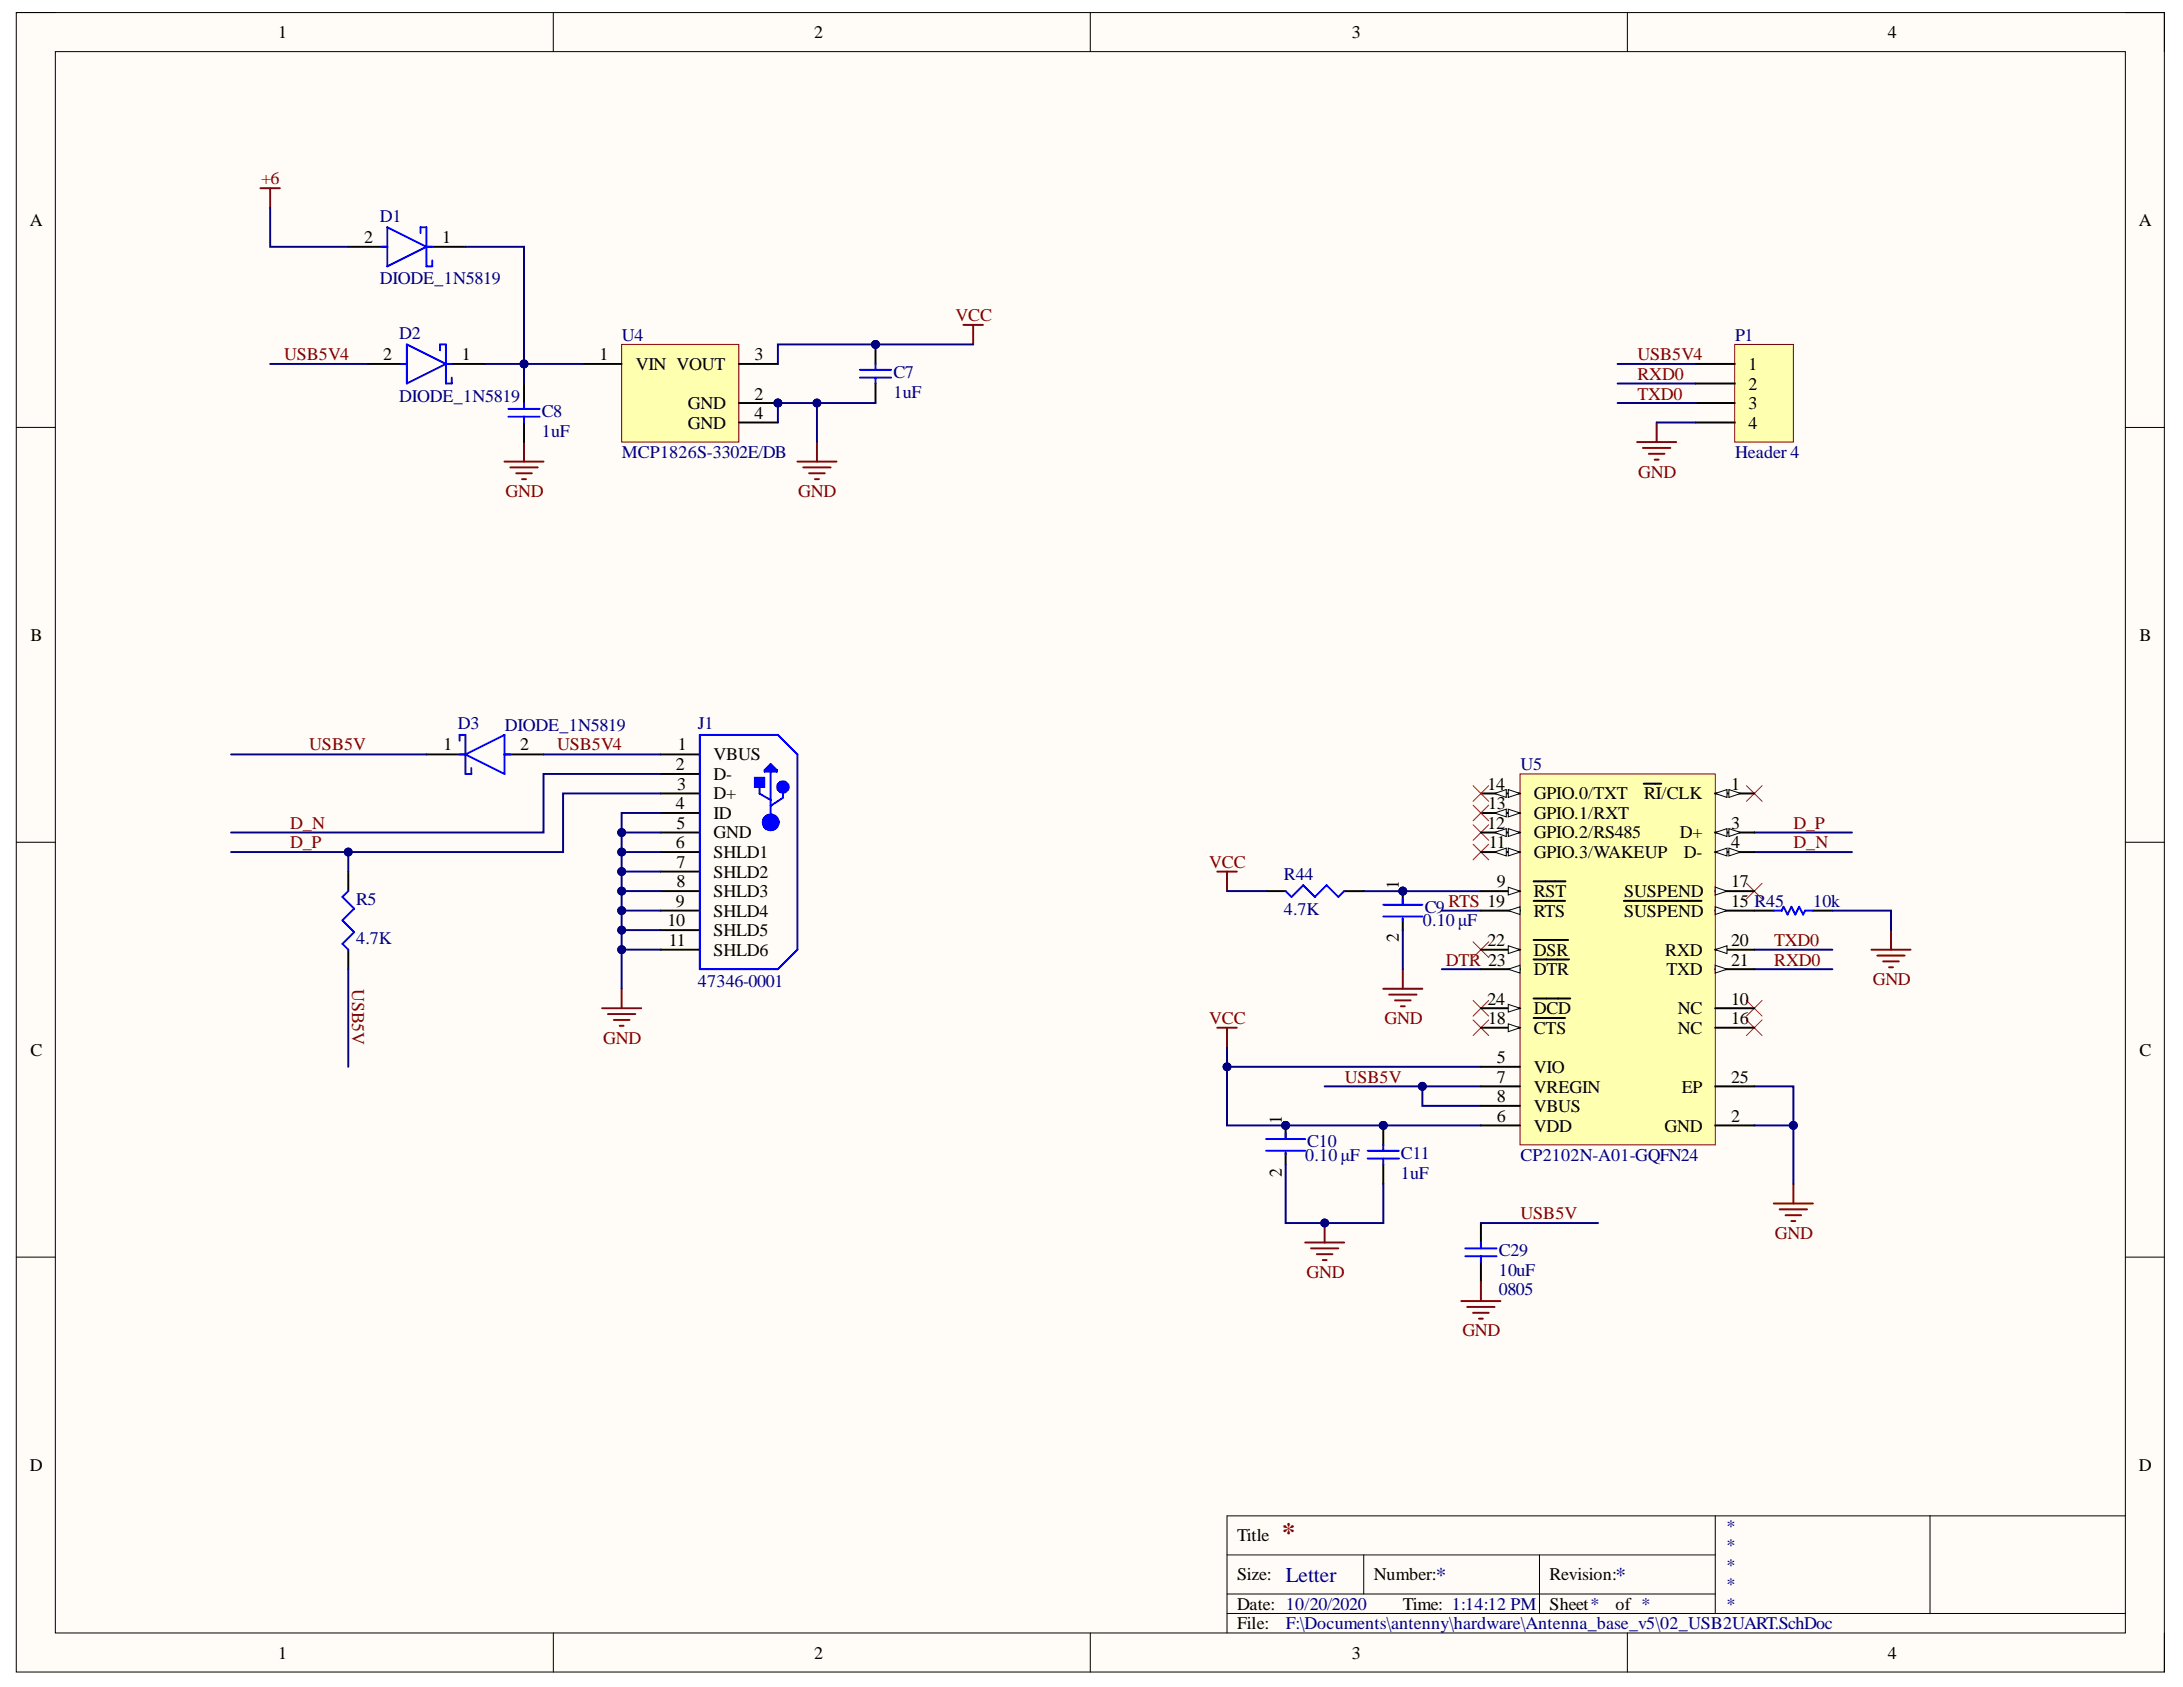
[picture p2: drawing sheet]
<svg xmlns="http://www.w3.org/2000/svg" width="279mm" height="216mm" viewBox="0 0 279 216" stroke-linecap="round" stroke-linejoin="round" font-family="sans-serif">
<defs><g id="words">
<text font-size="3.4" fill="#800000" x="164.1" y="197.2">*</text>
<g font-size="2.7" fill="#000080">
<text x="164.6" y="202.4">Letter</text>
<text x="183.8" y="202.4">*</text>
<text x="206.8" y="202.4">*</text>
</g>
<g font-size="2.3">
<text x="35.6" y="4.9">1</text>
<text x="104.2" y="4.9">2</text>
<text x="173" y="4.9">3</text>
<text x="241.6" y="4.9">4</text>
<text x="3.8" y="28.9">A</text>
<text x="273.8" y="28.9">A</text>
<text x="46.6" y="31.1">2</text>
<text x="56.6" y="31.1">1</text>
<text x="49.1" y="46.1">2</text>
<text x="59.1" y="46.1">1</text>
<text x="76.7" y="46.1">1</text>
<text x="81.4" y="47.3">VIN VOUT</text>
<text x="96.6" y="46.1">3</text>
<text x="223.8" y="47.3">1</text>
<text x="88" y="52.3">GND</text>
<text x="96.6" y="51.1">2</text>
<text x="96.6" y="53.6">4</text>
<text x="223.8" y="49.9">2</text>
<text x="223.8" y="52.3">3</text>
<text x="88" y="54.9">GND</text>
<text x="223.8" y="54.9">4</text>
<text x="3.9" y="82">B</text>
<text x="273.9" y="82">B</text>
<text x="56.7" y="96">1</text>
<text x="66.6" y="96">2</text>
<text x="86.5" y="98.6">2</text>
<text x="86.7" y="101.1">3</text>
<text x="86.8" y="96">1</text>
<text x="91.3" y="97.3">VBUS</text>
<text x="91.3" y="99.8">D-</text>
<text x="190.4" y="101.1">14</text>
<text x="221.6" y="101.1">1</text>
<text x="86.5" y="103.6">4</text>
<text x="86.6" y="106.1">5</text>
<text x="91.3" y="102.3">D+</text>
<text x="91.3" y="104.8">ID</text>
<text x="91.3" y="107.3">GND</text>
<text x="190.4" y="106.1">12</text>
<text x="190.5" y="103.6">13</text>
<text x="196.3" y="107.3">GPIO.2/RS485</text>
<text x="196.3" y="104.8">GPIO.1/RXT</text>
<text x="196.3" y="102.3">GPIO.0/TXT</text>
<text x="210.4" y="102.3">RI/CLK</text>
<text x="215" y="107.3">D+</text>
<text x="221.6" y="106.1">3</text>
<text x="86.5" y="108.6">6</text>
<text x="86.6" y="111.1">7</text>
<text x="86.6" y="113.5">8</text>
<text x="91.3" y="109.8">SHLD1</text>
<text x="91.3" y="112.4">SHLD2</text>
<text x="179" y="113.8" transform="rotate(-90 179 113.8)">1</text>
<text x="190.5" y="108.6">11</text>
<text x="191.6" y="113.5">9</text>
<text x="196.3" y="109.8">GPIO.3/WAKEUP</text>
<text x="215.5" y="109.8">D-</text>
<text x="221.6" y="113.5">17</text>
<text x="221.6" y="108.6">4</text>
<text x="85.4" y="118.5">10</text>
<text x="86.5" y="116.1">9</text>
<text x="91.3" y="114.8">SHLD3</text>
<text x="91.3" y="117.3">SHLD4</text>
<text x="91.3" y="119.8">SHLD5</text>
<text x="196.3" y="117.3">RTS</text>
<text x="196.3" y="114.8">RST</text>
<text x="207.9" y="117.3">SUSPEND</text>
<text x="207.9" y="114.8">SUSPEND</text>
<text x="221.6" y="116.1">15 R45</text>
<text x="85.6" y="121.1">11</text>
<text x="91.3" y="122.3">SHLD6</text>
<text x="179" y="120.6" transform="rotate(-90 179 120.6)">2</text>
<text x="190.4" y="121.1">22</text>
<text x="196.3" y="122.3">DSR</text>
<text x="196.3" y="124.8">DTR</text>
<text x="213.1" y="122.3">RXD</text>
<text x="213.3" y="124.8">TXD</text>
<text x="221.6" y="121.1">20</text>
<text x="221.6" y="123.6">21</text>
<text x="190.4" y="128.6">24</text>
<text x="190.5" y="131">18</text>
<text x="196.3" y="129.8">DCD</text>
<text x="214.7" y="129.8">NC</text>
<text x="221.6" y="128.6">10</text>
<text x="221.6" y="131">16</text>
<text x="3.9" y="135.1">C</text>
<text x="191.6" y="136">5</text>
<text x="196.3" y="132.3">CTS</text>
<text x="196.3" y="137.3">VIO</text>
<text x="214.7" y="132.3">NC</text>
<text x="273.9" y="135.1">C</text>
<text x="164.1" y="143.8" transform="rotate(-90 164.1 143.8)">1</text>
<text x="191.6" y="143.6">6</text>
<text x="191.6" y="138.6">7</text>
<text x="191.6" y="141">8</text>
<text x="196.3" y="139.8">VREGIN</text>
<text x="196.3" y="142.3">VBUS</text>
<text x="215.2" y="139.8">EP</text>
<text x="221.6" y="143.6">2</text>
<text x="221.6" y="138.6">25</text>
<text x="196.3" y="144.8">VDD</text>
<text x="213" y="144.8">GND</text>
<text x="164.1" y="150.6" transform="rotate(-90 164.1 150.6)">2</text>
<text x="3.8" y="188.2">D</text>
<text x="273.8" y="188.2">D</text>
<text x="158.3" y="197.2">Title</text>
<text x="158.3" y="202.2">Size:</text>
<text x="175.8" y="202.2">Number:</text>
<text x="198.3" y="202.2">Revision:</text>
<text x="158.3" y="206">Date: 10/20/2020</text>
<text x="158.3" y="208.5">File:</text>
<text x="179.6" y="206">Time: 1:14:12 PM</text>
<text x="198.3" y="206">Sheet*</text>
<text x="206.8" y="206">of *</text>
<text x="35.6" y="212.3">1</text>
<text x="104.2" y="212.3">2</text>
<text x="173" y="212.3">3</text>
<text x="241.6" y="212.3">4</text>
</g>
<g font-size="2.3" fill="#800000">
<text x="33.4" y="23.6">+6</text>
<text x="122.3" y="41.1">VCC</text>
<text x="36.4" y="46.1">USB5V4</text>
<text x="209.6" y="46.1">USB5V4</text>
<text x="209.6" y="48.6">RXD0</text>
<text x="209.6" y="51.1">TXD0</text>
<text x="64.7" y="63.6">GND</text>
<text x="102.2" y="63.6">GND</text>
<text x="209.7" y="61.1">GND</text>
<text x="39.6" y="96">USB5V</text>
<text x="71.3" y="96">USB5V4</text>
<text x="37.1" y="106.1">D_N</text>
<text x="229.5" y="106.1">D_P</text>
<text x="37.1" y="108.6">D_P</text>
<text x="154.8" y="111.1">VCC</text>
<text x="229.5" y="108.6">D_N</text>
<text x="185.4" y="116.1">RTS 19</text>
<text x="185" y="123.6">DTR 23</text>
<text x="227.1" y="121.1">TXD0</text>
<text x="227.1" y="123.6">RXD0</text>
<text x="45.1" y="126.6" transform="rotate(90 45.1 126.6)">USB5V</text>
<text x="154.8" y="131">VCC</text>
<text x="177.2" y="131">GND</text>
<text x="239.7" y="126.1">GND</text>
<text x="77.2" y="133.6">GND</text>
<text x="172.1" y="138.6">USB5V</text>
<text x="194.6" y="156.1">USB5V</text>
<text x="227.2" y="158.5">GND</text>
<text x="167.2" y="163.5">GND</text>
<text x="187.2" y="171">GND</text>
</g>
<g font-size="2.3" fill="#000080">
<text x="48.6" y="28.4">D1</text>
<text x="48.6" y="36.3">DIODE_1N5819</text>
<text x="51.1" y="43.4">D2</text>
<text x="79.6" y="43.6">U4</text>
<text x="222.1" y="43.6">P1</text>
<text x="51.1" y="51.4">DIODE_1N5819</text>
<text x="69.4" y="53.3">C8</text>
<text x="114.3" y="50.9">1uF</text>
<text x="114.3" y="48.4">C7</text>
<text x="69.4" y="55.9">1uF</text>
<text x="79.6" y="58.6">MCP1826S-3302E/DB</text>
<text x="222.1" y="58.6">Header 4</text>
<text x="58.6" y="93.3">D3</text>
<text x="64.6" y="93.6">DIODE_1N5819</text>
<text x="89.3" y="93.3">J1</text>
<text x="194.6" y="98.6">U5</text>
<text x="164.3" y="112.6">R44</text>
<text x="45.6" y="115.8">R5</text>
<text x="164.3" y="117.1">4.7K</text>
<text x="182.1" y="118.5">0.10μF</text>
<text x="182.3" y="116.8">C9</text>
<text x="232.1" y="116.1">10k</text>
<text x="45.6" y="120.8">4.7K</text>
<text x="89.3" y="126.3">47346-0001</text>
<text x="167" y="148.5">0.10μF</text>
<text x="167.3" y="146.8">C10</text>
<text x="179.3" y="148.3">C11</text>
<text x="194.6" y="148.5">CP2102N-A01-GQFN24</text>
<text x="179.3" y="150.8">1uF</text>
<text x="191.8" y="160.8">C29</text>
<text x="191.8" y="163.3">10uF</text>
<text x="191.8" y="165.8">0805</text>
<text x="220.8" y="196.1">*</text>
<text x="220.8" y="198.5">*</text>
<text x="220.8" y="201">*</text>
<text x="220.8" y="203.5">*</text>
<text x="164.6" y="208.5">F:\Documents\antenny\hardware\Antenna_base_v5\02_USB2UART.SchDoc</text>
<text x="220.8" y="206">*</text>
</g>
</g></defs>
<path d="M2.1 1.6h274.9v212.4h-274.9z" fill-rule="evenodd" fill="#fffcf8"/>
<path d="M2.1 1.6h274.9v212.4h-274.9z" fill="none" stroke="#000" stroke-width=".13"/>
<path d="M7.1 6.6h264.9v202.4h-264.9z" fill-rule="evenodd" fill="#fffcf8"/>
<g fill="none" stroke="#000" stroke-width=".13">
<path d="M2.1 1.6h5M7.1 6.6h264.9v202.4h-264.9zM70.8 1.6v5M139.5 1.6v5M208.3 1.6v5M272 1.6h5v5M2.1 54.7h5M272 54.7h5M2.1 107.8h5M272 107.8h5M2.1 160.9h5M272 160.9h5"/>
<path d="M157 199h62.5M174.5 199v5M197 199v7.5M219.5 194v12.5M247 194v12.5M272 194h-115v15M70.8 209v5M139.5 209v5M157 206.5h115M157 204h62.5M208.3 209v5M277 209v5"/>
</g>
<path d="M54.6 96.6h5M64.6 96.6h5M44.6 111.5v2.5M44.6 121.5v2.5" fill="none" stroke="#000" stroke-width=".25"/>
<path d="M58.8 94.8v-.7h.8v5h.7v-.8M58.8 96.6h.8M59.6 96.6l5-2.5v5zM64.6 96.6h.7M44.6 114l-.8 .8 1.5 1.5-1.5 1.5 1.5 1.5-1.5 1.5 .8 .7" fill="none" stroke="#00f" stroke-width=".25"/>
<path d="M77.1 129h5M77.8 129.8h3.5M78.6 130.5h2M79.3 131.3h.5M79.6 126.5v2.5" fill="none" stroke="#800000" stroke-width=".25"/>
<path d="M222 44.1h7.5v12.5h-7.5z" fill-rule="evenodd" fill="#ffffb0"/>
<path d="M222 44.1h7.5v12.5h-7.5z" fill="none" stroke="#800000" stroke-width=".13"/>
<g fill="none" stroke="#000" stroke-width=".25">
<path d="M217 46.6h5M217 49.1h5M217 51.6h5M217 54.1h5M84.6 96.6h5M84.6 99.1h5M84.6 101.5h5M84.6 104h5M84.6 106.5h5M84.6 109h5M84.6 111.5h5M84.6 114h5"/>
<path d="M84.6 116.5h5"/>
</g>
<path d="M209.5 56.6h5M210.3 57.3h3.5M211 58.1h2M211.8 58.8h.5M212 54.1v2.5" fill="none" stroke="#800000" stroke-width=".25"/>
<path d="M44.6 124v12.5" fill="none" stroke="#000080" stroke-width=".25"/>
<path d="M89.6 94.1h10l2.5 2.5v24.9l-2.5 2.5M98.1 98.6h1.3M98.6 98.8v6.4M98.6 97.8l.8 .8v.2h-1.5v-.2zM98.6 98l.4 .4h-.7l.2-.2h.1M97.2 100.4v1.2l1.4 .8M100.2 101.1v1l-1.6 1" fill="none" stroke="#00f" stroke-width=".25"/>
<path d="M96.6 99.5h1.2v1.2h-1.2z" fill-rule="evenodd" fill="#00f"/>
<path d="M89.6 94.1v29.9h10M96.6 99.5h1.2v1.2h-1.2z" fill="none" stroke="#00f" stroke-width=".25"/>
<g fill="none" stroke="#00f" stroke-width="1.2">
<circle cx="98.6" cy="105.2" r=".5"/>
<circle cx="100.2" cy="100.7" r=".2"/>
</g>
<path d="M84.6 119h5M84.6 121.5h5" fill="none" stroke="#000" stroke-width=".25"/>
<path d="M29.6 109h15" fill="none" stroke="#000080" stroke-width=".25"/>
<circle cx="44.6" cy="109" r=".5" fill="#000080"/>
<circle cx="44.6" cy="109" r=".5" fill="none" stroke="#000080" stroke-width=".13"/>
<path d="M29.6 96.6h25M69.6 96.6h15M79.6 121.5h5" fill="none" stroke="#000080" stroke-width=".25"/>
<circle cx="79.6" cy="121.5" r=".5" fill="#000080"/>
<circle cx="79.6" cy="121.5" r=".5" fill="none" stroke="#000080" stroke-width=".13"/>
<path d="M79.6 119h5" fill="none" stroke="#000080" stroke-width=".25"/>
<circle cx="79.6" cy="119" r=".5" fill="#000080"/>
<circle cx="79.6" cy="119" r=".5" fill="none" stroke="#000080" stroke-width=".13"/>
<path d="M79.6 116.5h5" fill="none" stroke="#000080" stroke-width=".25"/>
<circle cx="79.6" cy="116.5" r=".5" fill="#000080"/>
<circle cx="79.6" cy="116.5" r=".5" fill="none" stroke="#000080" stroke-width=".13"/>
<path d="M79.6 114h5" fill="none" stroke="#000080" stroke-width=".25"/>
<circle cx="79.6" cy="114" r=".5" fill="#000080"/>
<circle cx="79.6" cy="114" r=".5" fill="none" stroke="#000080" stroke-width=".13"/>
<path d="M79.6 111.5h5" fill="none" stroke="#000080" stroke-width=".25"/>
<circle cx="79.6" cy="111.5" r=".5" fill="#000080"/>
<circle cx="79.6" cy="111.5" r=".5" fill="none" stroke="#000080" stroke-width=".13"/>
<path d="M79.6 109h5" fill="none" stroke="#000080" stroke-width=".25"/>
<circle cx="79.6" cy="109" r=".5" fill="#000080"/>
<circle cx="79.6" cy="109" r=".5" fill="none" stroke="#000080" stroke-width=".13"/>
<path d="M79.6 106.5h5" fill="none" stroke="#000080" stroke-width=".25"/>
<circle cx="79.6" cy="106.5" r=".5" fill="#000080"/>
<circle cx="79.6" cy="106.5" r=".5" fill="none" stroke="#000080" stroke-width=".13"/>
<path d="M84.6 104h-5v22.5" fill="none" stroke="#000080" stroke-width=".25"/>
<circle cx="79.6" cy="106.5" r=".5" fill="#000080"/>
<circle cx="79.6" cy="106.5" r=".5" fill="none" stroke="#000080" stroke-width=".13"/>
<circle cx="79.6" cy="109" r=".5" fill="#000080"/>
<circle cx="79.6" cy="109" r=".5" fill="none" stroke="#000080" stroke-width=".13"/>
<circle cx="79.6" cy="111.5" r=".5" fill="#000080"/>
<circle cx="79.6" cy="111.5" r=".5" fill="none" stroke="#000080" stroke-width=".13"/>
<circle cx="79.6" cy="114" r=".5" fill="#000080"/>
<circle cx="79.6" cy="114" r=".5" fill="none" stroke="#000080" stroke-width=".13"/>
<circle cx="79.6" cy="116.5" r=".5" fill="#000080"/>
<circle cx="79.6" cy="116.5" r=".5" fill="none" stroke="#000080" stroke-width=".13"/>
<circle cx="79.6" cy="119" r=".5" fill="#000080"/>
<circle cx="79.6" cy="119" r=".5" fill="none" stroke="#000080" stroke-width=".13"/>
<circle cx="79.6" cy="121.5" r=".5" fill="#000080"/>
<circle cx="79.6" cy="121.5" r=".5" fill="none" stroke="#000080" stroke-width=".13"/>
<path d="M207 51.6h10M207 49.1h10M207 46.6h10M212 54.1h5" fill="none" stroke="#000080" stroke-width=".25"/>
<path d="M64.6 59.1h5M65.3 59.8h3.5M67.1 56.6v2.5M102.1 59.1h5M102.8 59.8h3.5M104.6 56.6v2.5M66.1 60.6h2M66.8 61.3h.5M103.6 60.6h2M104.3 61.3h.5" fill="none" stroke="#800000" stroke-width=".25"/>
<path d="M67.1 49.1v2.5M67.1 54.1v2.5" fill="none" stroke="#000" stroke-width=".25"/>
<path d="M65.1 52.3h4M65.1 53.3h4M67.1 51.6v.7M67.1 53.3v.8" fill="none" stroke="#00f" stroke-width=".25"/>
<circle cx="112.1" cy="44.1" r=".5" fill="#000080"/>
<circle cx="112.1" cy="44.1" r=".5" fill="none" stroke="#000080" stroke-width=".13"/>
<path d="M112.1 44.1v2.5M112.1 49.1v2.5" fill="none" stroke="#000" stroke-width=".25"/>
<circle cx="112.1" cy="44.1" r=".5" fill="#000080"/>
<circle cx="112.1" cy="44.1" r=".5" fill="none" stroke="#000080" stroke-width=".13"/>
<path d="M110.1 47.3h4M110.1 48.3h4M112.1 46.6v.7M112.1 48.3v.8" fill="none" stroke="#00f" stroke-width=".25"/>
<path d="M123.3 41.6h2.5M124.6 41.6v2.5" fill="none" stroke="#800000" stroke-width=".25"/>
<circle cx="99.6" cy="51.6" r=".5" fill="#000080"/>
<circle cx="99.6" cy="51.6" r=".5" fill="none" stroke="#000080" stroke-width=".13"/>
<path d="M79.6 44.1h15v12.5h-15z" fill-rule="evenodd" fill="#ffffb0"/>
<path d="M79.6 44.1h15v12.5h-15z" fill="none" stroke="#800000" stroke-width=".13"/>
<path d="M74.6 46.6h5M94.6 51.6h5" fill="none" stroke="#000" stroke-width=".25"/>
<circle cx="99.6" cy="51.6" r=".5" fill="#000080"/>
<circle cx="99.6" cy="51.6" r=".5" fill="none" stroke="#000080" stroke-width=".13"/>
<path d="M44.6 31.6h5M54.6 31.6h5M47.1 46.6h5M57.1 46.6h5M94.6 46.6h5M94.6 54.1h5" fill="none" stroke="#000" stroke-width=".25"/>
<path d="M33.3 24.1h2.5M34.6 24.1v2.5" fill="none" stroke="#800000" stroke-width=".25"/>
<path d="M48.8 31.6h.8M49.6 29.1l5 2.5-5 2.5zM53.8 29.8v-.7h.8v5h.7v-.8M54.6 31.6h.7M51.3 46.6h.8M52.1 44.1l5 2.5-5 2.5zM56.3 44.8v-.7h.8v5h.7v-.8M57.1 46.6h.7" fill="none" stroke="#00f" stroke-width=".25"/>
<path d="M34.6 26.6v5h10M59.6 31.6h7.5v15M34.6 46.6h12.5" fill="none" stroke="#000080" stroke-width=".25"/>
<circle cx="67.1" cy="46.6" r=".5" fill="#000080"/>
<circle cx="67.1" cy="46.6" r=".5" fill="none" stroke="#000080" stroke-width=".13"/>
<path d="M62.1 46.6h5" fill="none" stroke="#000080" stroke-width=".25"/>
<circle cx="67.1" cy="46.6" r=".5" fill="#000080"/>
<circle cx="67.1" cy="46.6" r=".5" fill="none" stroke="#000080" stroke-width=".13"/>
<path d="M74.6 46.6h-7.5v2.5" fill="none" stroke="#000080" stroke-width=".25"/>
<circle cx="67.1" cy="46.6" r=".5" fill="#000080"/>
<circle cx="67.1" cy="46.6" r=".5" fill="none" stroke="#000080" stroke-width=".13"/>
<path d="M99.6 54.1v-2.5h5v5" fill="none" stroke="#000080" stroke-width=".25"/>
<circle cx="99.6" cy="51.6" r=".5" fill="#000080"/>
<circle cx="99.6" cy="51.6" r=".5" fill="none" stroke="#000080" stroke-width=".13"/>
<circle cx="104.6" cy="51.6" r=".5" fill="#000080"/>
<circle cx="104.6" cy="51.6" r=".5" fill="none" stroke="#000080" stroke-width=".13"/>
<path d="M124.6 44.1h-25v2.5" fill="none" stroke="#000080" stroke-width=".25"/>
<circle cx="112.1" cy="44.1" r=".5" fill="#000080"/>
<circle cx="112.1" cy="44.1" r=".5" fill="none" stroke="#000080" stroke-width=".13"/>
<path d="M104.6 51.6h7.5" fill="none" stroke="#000080" stroke-width=".25"/>
<circle cx="104.6" cy="51.6" r=".5" fill="#000080"/>
<circle cx="104.6" cy="51.6" r=".5" fill="none" stroke="#000080" stroke-width=".13"/>
<g fill="none" stroke="#f00" stroke-width=".13">
<path d="M188.5 105.6l2 1.9M188.5 108l2 2M190.5 105.6l-2 1.9M190.5 108l-2 2M223.5 100.6l2 1.9M223.5 113l2 2M225.5 100.6l-2 1.9M225.5 113l-2 2M188.5 128l2 2M188.5 120.5l2 2M188.5 130.5l2 2M190.5 128l-2 2"/>
<path d="M190.5 120.5l-2 2M190.5 130.5l-2 2M223.5 128l2 2M223.5 130.5l2 2M225.5 128l-2 2M225.5 130.5l-2 2"/>
</g>
<path d="M227 154h5M227.8 154.8h3.5M228.5 155.5h2M229.3 156.3h.5M229.5 151.5v2.5" fill="none" stroke="#800000" stroke-width=".25"/>
<circle cx="179.5" cy="114" r=".5" fill="#000080"/>
<circle cx="179.5" cy="114" r=".5" fill="none" stroke="#000080" stroke-width=".13"/>
<path d="M179.5 114v1.8" fill="none" stroke="#000" stroke-width=".25"/>
<circle cx="179.5" cy="114" r=".5" fill="#000080"/>
<circle cx="179.5" cy="114" r=".5" fill="none" stroke="#000080" stroke-width=".13"/>
<path d="M162 114h2.5M172 114h2.5M179.5 117.5v1.5" fill="none" stroke="#000" stroke-width=".25"/>
<path d="M164.5 114l.8 .8 1.5-1.5 1.5 1.5 1.5-1.5 1.5 1.5 .7-.8M177 115.8h5M177 117.3h5M179.5 115v.8M179.5 117.5v.3" fill="none" stroke="#00f" stroke-width=".25"/>
<path d="M155.8 111.5h2.5M157 111.5v2.5M155.8 131.5h2.5M157 131.5v2.5M177 126.5h5M177.8 127.3h3.5M178.5 128h2M179.3 128.8h.5M179.5 124v2.5" fill="none" stroke="#800000" stroke-width=".25"/>
<circle cx="164.5" cy="144" r=".5" fill="#000080"/>
<circle cx="164.5" cy="144" r=".5" fill="none" stroke="#000080" stroke-width=".13"/>
<path d="M164.5 144v1.8" fill="none" stroke="#000" stroke-width=".25"/>
<circle cx="164.5" cy="144" r=".5" fill="#000080"/>
<circle cx="164.5" cy="144" r=".5" fill="none" stroke="#000080" stroke-width=".13"/>
<path d="M164.5 147.5v1.5" fill="none" stroke="#000" stroke-width=".25"/>
<path d="M162 145.8h5M162 147.3h5M164.5 145v.8M164.5 147.5v.3" fill="none" stroke="#00f" stroke-width=".25"/>
<circle cx="177" cy="144" r=".5" fill="#000080"/>
<circle cx="177" cy="144" r=".5" fill="none" stroke="#000080" stroke-width=".13"/>
<path d="M177 144v2.5M177 149v2.5" fill="none" stroke="#000" stroke-width=".25"/>
<circle cx="177" cy="144" r=".5" fill="#000080"/>
<circle cx="177" cy="144" r=".5" fill="none" stroke="#000080" stroke-width=".13"/>
<path d="M175 147.3h4M175 148.3h4M177 146.5v.8M177 148.3v.7" fill="none" stroke="#00f" stroke-width=".25"/>
<path d="M167 159h5M167.8 159.8h3.5M169.5 156.5v2.5M168.5 160.5h2M169.3 161.3h.5" fill="none" stroke="#800000" stroke-width=".25"/>
<circle cx="169.5" cy="156.5" r=".5" fill="#000080"/>
<circle cx="169.5" cy="156.5" r=".5" fill="none" stroke="#000080" stroke-width=".13"/>
<path d="M224.5 116.5h2.5M232 116.5h2.5M189.5 156.5v2.5M189.5 161.5v2.5" fill="none" stroke="#000" stroke-width=".25"/>
<path d="M227 116.5h1l.3-.5 .5 1 .5-1 .5 1 .5-1 .5 1 .2-.5h1M187.5 159.8h4M189.5 159v.8M187.5 160.8h4M189.5 160.8v.7" fill="none" stroke="#00f" stroke-width=".25"/>
<path d="M242 119v2.5M239.5 121.5h5M240.3 122.3h3.5M241 123h2M241.8 123.8h.5M187 166.5h5M187.8 167.3h3.5M188.5 168h2M189.3 168.8h.5M189.5 164v2.5" fill="none" stroke="#800000" stroke-width=".25"/>
<path d="M157 134v10h32.5" fill="none" stroke="#000080" stroke-width=".25"/>
<circle cx="177" cy="144" r=".5" fill="#000080"/>
<circle cx="177" cy="144" r=".5" fill="none" stroke="#000080" stroke-width=".13"/>
<circle cx="164.5" cy="144" r=".5" fill="#000080"/>
<circle cx="164.5" cy="144" r=".5" fill="none" stroke="#000080" stroke-width=".13"/>
<circle cx="157" cy="136.5" r=".5" fill="#000080"/>
<circle cx="157" cy="136.5" r=".5" fill="none" stroke="#000080" stroke-width=".13"/>
<path d="M157 136.5h32.5" fill="none" stroke="#000080" stroke-width=".25"/>
<circle cx="157" cy="136.5" r=".5" fill="#000080"/>
<circle cx="157" cy="136.5" r=".5" fill="none" stroke="#000080" stroke-width=".13"/>
<path d="M157 114h5M164.6 149v7.5h12.4v-5" fill="none" stroke="#000080" stroke-width=".25"/>
<circle cx="169.5" cy="156.5" r=".5" fill="#000080"/>
<circle cx="169.5" cy="156.5" r=".5" fill="none" stroke="#000080" stroke-width=".13"/>
<path d="M169.5 139h20" fill="none" stroke="#000080" stroke-width=".25"/>
<circle cx="182" cy="139" r=".5" fill="#000080"/>
<circle cx="182" cy="139" r=".5" fill="none" stroke="#000080" stroke-width=".13"/>
<path d="M174.5 114h15" fill="none" stroke="#000080" stroke-width=".25"/>
<circle cx="179.5" cy="114" r=".5" fill="#000080"/>
<circle cx="179.5" cy="114" r=".5" fill="none" stroke="#000080" stroke-width=".13"/>
<path d="M182 139v2.5h7.5" fill="none" stroke="#000080" stroke-width=".25"/>
<circle cx="182" cy="139" r=".5" fill="#000080"/>
<circle cx="182" cy="139" r=".5" fill="none" stroke="#000080" stroke-width=".13"/>
<path d="M184.5 116.5h5M184.5 124h5M189.5 156.5h15M224.5 144h5" fill="none" stroke="#000080" stroke-width=".25"/>
<circle cx="229.5" cy="144" r=".5" fill="#000080"/>
<circle cx="229.5" cy="144" r=".5" fill="none" stroke="#000080" stroke-width=".13"/>
<path d="M224.5 139h5v12.5" fill="none" stroke="#000080" stroke-width=".25"/>
<circle cx="229.5" cy="144" r=".5" fill="#000080"/>
<circle cx="229.5" cy="144" r=".5" fill="none" stroke="#000080" stroke-width=".13"/>
<path d="M179.5 119v5M224.5 109h12.5M224.5 106.5h12.5M234.5 116.5h7.5v2.5M224.5 124h10M224.5 121.5h10" fill="none" stroke="#000080" stroke-width=".25"/>
<path d="M194.5 99.1h25v47.4h-25z" fill-rule="evenodd" fill="#ffffb0"/>
<path d="M194.5 99.1h25v47.4h-25z" fill="none" stroke="#800000" stroke-width=".13"/>
<path d="M219.5 101.5h5" fill="none" stroke="#000" stroke-width=".25"/>
<path d="M219.5 101.5l1.5-.5v1.1z" fill="#f8fcff"/>
<path d="M219.5 101.5l1.5-.5v1.1z" fill="none" stroke="#000" stroke-width=".13"/>
<path d="M221.3 101l1.5 .5-1.5 .6z" fill="#f8fcff"/>
<path d="M221.3 101l1.5 .5-1.5 .6z" fill="none" stroke="#000" stroke-width=".13"/>
<path d="M189.5 109h5M210.4 100.3h2.2M219.5 129h5" fill="none" stroke="#000" stroke-width=".25"/>
<path d="M193 108.5l1.5 .5-1.5 .5z" fill="#f8fcff"/>
<path d="M193 108.5l1.5 .5-1.5 .5z" fill="none" stroke="#000" stroke-width=".13"/>
<path d="M191.3 109l1.5-.5v1z" fill="#f8fcff"/>
<path d="M191.3 109l1.5-.5v1z" fill="none" stroke="#000" stroke-width=".13"/>
<path d="M189.5 106.5h5" fill="none" stroke="#000" stroke-width=".25"/>
<path d="M193 106l1.5 .5-1.5 .6z" fill="#f8fcff"/>
<path d="M193 106l1.5 .5-1.5 .6z" fill="none" stroke="#000" stroke-width=".13"/>
<path d="M191.3 106.5l1.5-.5v1.1z" fill="#f8fcff"/>
<path d="M191.3 106.5l1.5-.5v1.1z" fill="none" stroke="#000" stroke-width=".13"/>
<path d="M189.5 104.1h5" fill="none" stroke="#000" stroke-width=".25"/>
<path d="M193 103.6l1.5 .5-1.5 .4z" fill="#f8fcff"/>
<path d="M193 103.6l1.5 .5-1.5 .4z" fill="none" stroke="#000" stroke-width=".13"/>
<path d="M191.3 104.1l1.5-.5v.9z" fill="#f8fcff"/>
<path d="M191.3 104.1l1.5-.5v.9z" fill="none" stroke="#000" stroke-width=".13"/>
<path d="M189.5 101.5h5" fill="none" stroke="#000" stroke-width=".25"/>
<path d="M193 101l1.5 .5-1.5 .6z" fill="#f8fcff"/>
<path d="M193 101l1.5 .5-1.5 .6z" fill="none" stroke="#000" stroke-width=".13"/>
<path d="M191.3 101.5l1.5-.5v1.1z" fill="#f8fcff"/>
<path d="M191.3 101.5l1.5-.5v1.1z" fill="none" stroke="#000" stroke-width=".13"/>
<path d="M219.5 116.5h5" fill="none" stroke="#000" stroke-width=".25"/>
<path d="M219.5 116l1.5 .5-1.5 .5z" fill="#f8fcff"/>
<path d="M219.5 116l1.5 .5-1.5 .5z" fill="none" stroke="#000" stroke-width=".13"/>
<path d="M207.8 115.3h10M219.5 114h5M219.5 131.5h5" fill="none" stroke="#000" stroke-width=".25"/>
<path d="M219.5 113.5l1.5 .5-1.5 .5z" fill="#f8fcff"/>
<path d="M219.5 113.5l1.5 .5-1.5 .5z" fill="none" stroke="#000" stroke-width=".13"/>
<path d="M189.5 131.5h5" fill="none" stroke="#000" stroke-width=".25"/>
<path d="M193 131l1.5 .5-1.5 .5z" fill="#f8fcff"/>
<path d="M193 131l1.5 .5-1.5 .5z" fill="none" stroke="#000" stroke-width=".13"/>
<path d="M189.5 116.5h5M196.3 130.3h4" fill="none" stroke="#000" stroke-width=".25"/>
<path d="M193 116.5l1.5-.5v1z" fill="#f8fcff"/>
<path d="M193 116.5l1.5-.5v1z" fill="none" stroke="#000" stroke-width=".13"/>
<path d="M196.3 115.3h4M219.5 121.5h5M219.5 144h5" fill="none" stroke="#000" stroke-width=".25"/>
<path d="M219.5 121.5l1.5-.5v1z" fill="#f8fcff"/>
<path d="M219.5 121.5l1.5-.5v1z" fill="none" stroke="#000" stroke-width=".13"/>
<path d="M219.5 124h5" fill="none" stroke="#000" stroke-width=".25"/>
<path d="M219.5 123.5l1.5 .5-1.5 .5z" fill="#f8fcff"/>
<path d="M219.5 123.5l1.5 .5-1.5 .5z" fill="none" stroke="#000" stroke-width=".13"/>
<path d="M219.5 106.5h5" fill="none" stroke="#000" stroke-width=".25"/>
<path d="M219.5 106.5l1.5-.5v1.1z" fill="#f8fcff"/>
<path d="M219.5 106.5l1.5-.5v1.1z" fill="none" stroke="#000" stroke-width=".13"/>
<path d="M221.3 106l1.5 .5-1.5 .6z" fill="#f8fcff"/>
<path d="M221.3 106l1.5 .5-1.5 .6z" fill="none" stroke="#000" stroke-width=".13"/>
<path d="M219.5 109h5" fill="none" stroke="#000" stroke-width=".25"/>
<path d="M219.5 109l1.5-.5v1z" fill="#f8fcff"/>
<path d="M219.5 109l1.5-.5v1z" fill="none" stroke="#000" stroke-width=".13"/>
<path d="M221.3 108.5l1.5 .5-1.5 .5z" fill="#f8fcff"/>
<path d="M221.3 108.5l1.5 .5-1.5 .5z" fill="none" stroke="#000" stroke-width=".13"/>
<path d="M189.5 114h5M189.5 136.5h5M189.5 139h5M189.5 144h5M189.5 141.5h5" fill="none" stroke="#000" stroke-width=".25"/>
<path d="M193 113.5l1.5 .5-1.5 .5z" fill="#f8fcff"/>
<path d="M193 113.5l1.5 .5-1.5 .5z" fill="none" stroke="#000" stroke-width=".13"/>
<path d="M196.3 112.8h4.1M189.5 121.5h5" fill="none" stroke="#000" stroke-width=".25"/>
<path d="M193 121l1.5 .5-1.5 .5z" fill="#f8fcff"/>
<path d="M193 121l1.5 .5-1.5 .5z" fill="none" stroke="#000" stroke-width=".13"/>
<path d="M189.5 124h5M196.3 120.3h4.4" fill="none" stroke="#000" stroke-width=".25"/>
<path d="M193 124l1.5-.5v1z" fill="#f8fcff"/>
<path d="M193 124l1.5-.5v1z" fill="none" stroke="#000" stroke-width=".13"/>
<path d="M189.5 129h5M196.3 122.8h4.5M219.5 139h5" fill="none" stroke="#000" stroke-width=".25"/>
<path d="M193 128.5l1.5 .5-1.5 .5z" fill="#f8fcff"/>
<path d="M193 128.5l1.5 .5-1.5 .5z" fill="none" stroke="#000" stroke-width=".13"/>
<path d="M196.3 127.8h4.7" fill="none" stroke="#000" stroke-width=".25"/>
<path d="M188.5 100.6l2 1.9M188.5 103l2 2M190.5 100.6l-2 1.9M190.5 103l-2 2" fill="none" stroke="#f00" stroke-width=".13"/>
<path d="M84.6 99.1h-15v7.4h-40M84.6 101.5h-12.5v7.5h-27.5v2.5" fill="none" stroke="#000080" stroke-width=".25"/>
<circle cx="44.6" cy="109" r=".5" fill="#000080"/>
<circle cx="44.6" cy="109" r=".5" fill="none" stroke="#000080" stroke-width=".13"/>
<use href="#words"/>
</svg>
